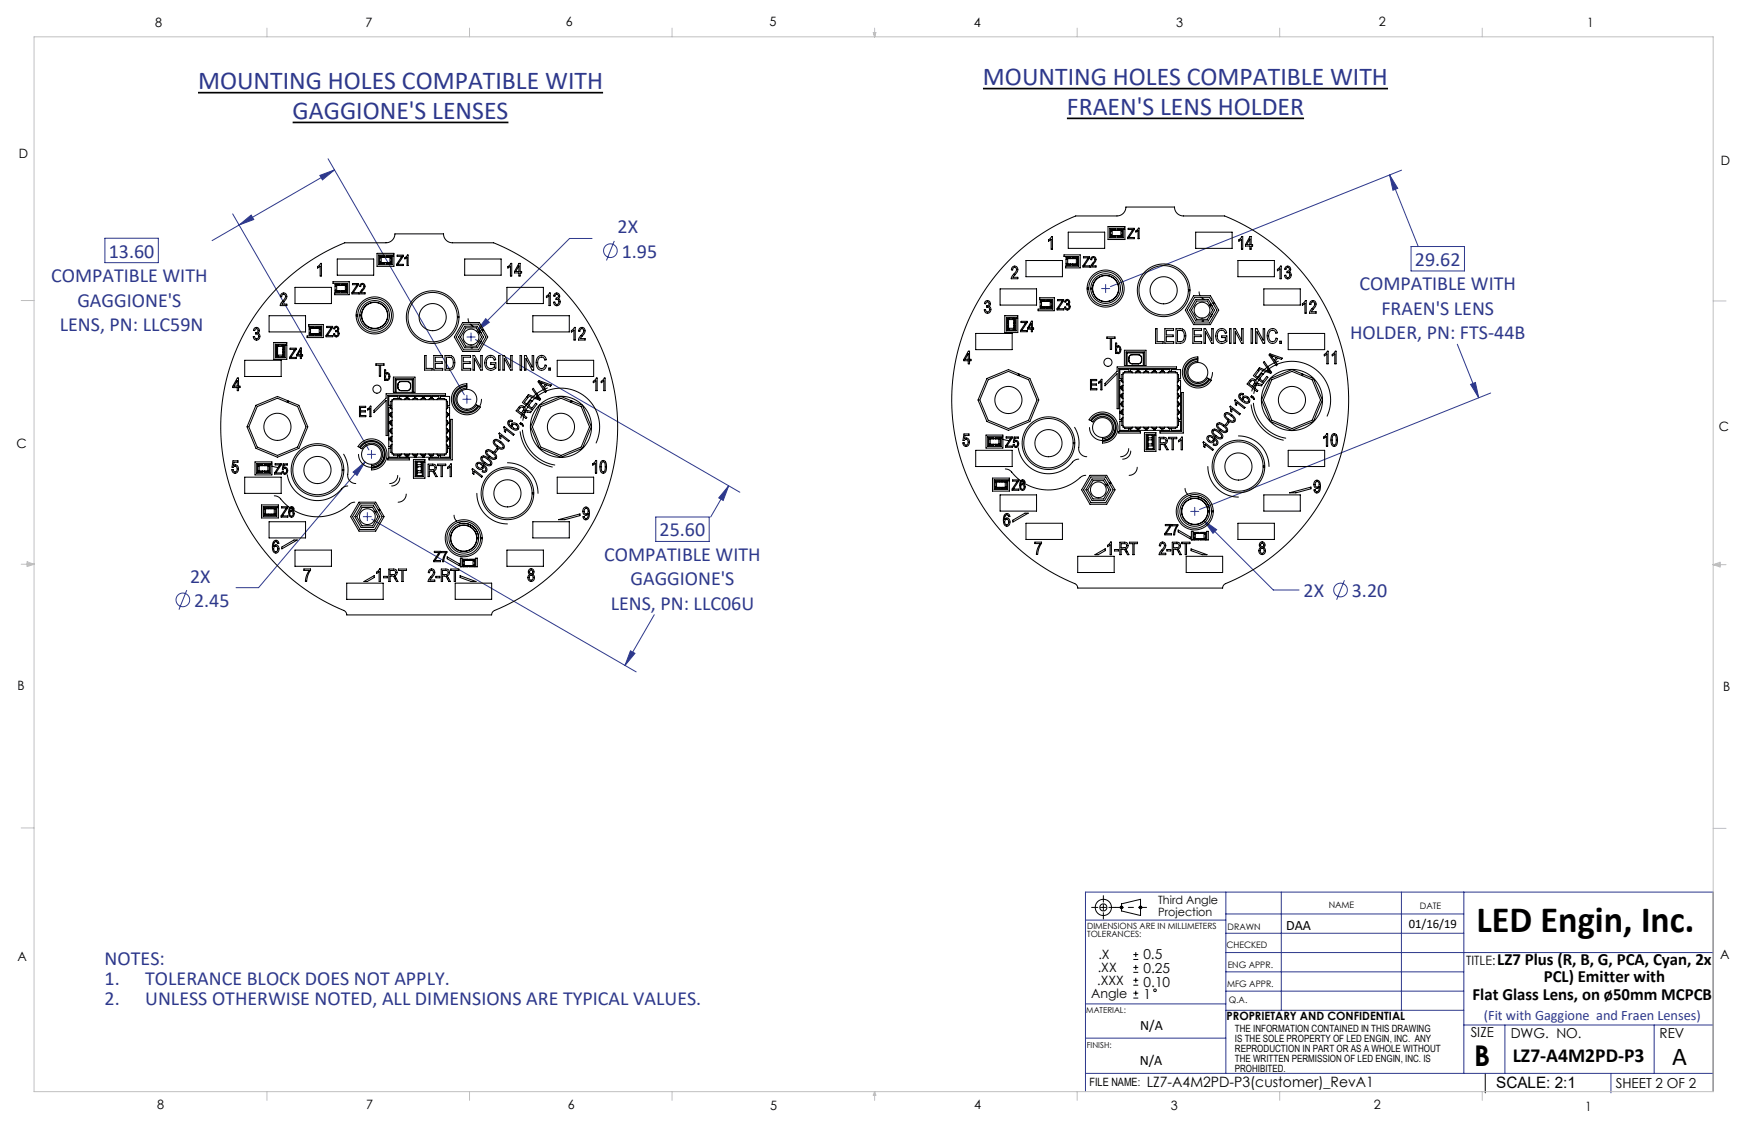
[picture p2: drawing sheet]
<svg xmlns="http://www.w3.org/2000/svg" width="432mm" height="279mm" viewBox="0 0 432 279" stroke-linecap="round" stroke-linejoin="round" font-family="sans-serif">
<defs><g id="words">
<text font-size="9.2" x="364.6" y="230">LED Engin, Inc.</text>
<text font-size="7.1" x="364" y="263">B</text>
<g font-size="6.3" fill="#2d388c">
<text x="48.9" y="22.1">MOUNTING HOLES COMPATIBLE WITH</text>
<text x="242.7" y="21.1">MOUNTING HOLES COMPATIBLE WITH</text>
<text x="72.2" y="29.4">GAGGIONE'S LENSES</text>
<text x="263.4" y="28.4">FRAEN'S LENS HOLDER</text>
</g>
<text font-size="6.3" x="412.8" y="262.8">A</text>
<g font-size="4.9" fill="#2d388c">
<text x="152.5" y="57.6">2X</text>
<text x="26.9" y="63.6">13.60</text>
<text x="153.5" y="63.7">1.95</text>
<text x="349.3" y="65.6">29.62</text>
<text x="12.6" y="69.6">COMPATIBLE WITH</text>
<text x="335.7" y="71.7">COMPATIBLE WITH</text>
<text x="19.1" y="75.7">GAGGIONE'S</text>
<text x="341" y="77.7">FRAEN'S LENS</text>
<text x="14.8" y="81.7">LENS, PN: LLC59N</text>
<text x="333.3" y="83.7">HOLDER, PN: FTS-44B</text>
<text x="162.9" y="132.4">25.60</text>
<text x="46.9" y="143.8">2X</text>
<text x="149.2" y="138.4">COMPATIBLE WITH</text>
<text x="47.9" y="149.8">2.45</text>
<text x="155.7" y="144.5">GAGGIONE'S</text>
<text x="321.8" y="147.4">2X</text>
<text x="333.7" y="147.4">3.20</text>
<text x="150.8" y="150.5">LENS, PN: LLC06U</text>
<text x="25.8" y="238.3">NOTES:</text>
<text x="25.8" y="243.2">1.</text>
<text x="35.8" y="243.2">TOLERANCE BLOCK DOES NOT APPLY.</text>
</g>
<g font-size="4.9" fill="#2d388d">
<text x="25.8" y="248.2">2.</text>
<text x="35.8" y="248.2">UNLESS OTHERWISE NOTED, ALL DIMENSIONS ARE TYPICAL VALUES.</text>
</g>
<text font-size="4.9" x="373.5" y="262.2">LZ7-A4M2PD-P3</text>
<g font-size="4.2">
<text x="369.7" y="238.2">LZ7 Plus (R, B, G, PCA, Cyan, 2x</text>
<text x="381.1" y="242.5">PCL) Emitter with</text>
<text x="363.6" y="246.7">Flat Glass Lens, on ø50mm MCPCB</text>
</g>
<text font-size="3.9" x="369.4" y="268.4">SCALE: 2:1</text>
<g font-size="3.5">
<text x="317.5" y="229.4">DAA</text>
<text x="281.5" y="254.3">N/A</text>
<text x="281.4" y="262.9">N/A</text>
<text x="283.1" y="268.3">LZ7-A4M2PD-P3(customer)_RevA1</text>
</g>
<text font-size="3.5" fill="#2d388c" x="366.3" y="251.8">(Fit with Gaggione and Fraen Lenses)</text>
<g font-size="3.4">
<text x="282.3" y="236.8">0.5</text>
<text x="282.3" y="240.1">0.25</text>
<text x="282.3" y="243.5">0.10</text>
<text x="282.3" y="246.7">1</text>
<text x="363.1" y="255.9">SIZE</text>
<text x="373" y="256.1">DWG. NO.</text>
<text x="409.7" y="256.2">REV</text>
<text x="398.9" y="268.6">SHEET 2 OF 2</text>
</g>
<g font-size="3.2">
<text x="38.3" y="6.7">8</text>
<text x="90.2" y="6.7">7</text>
<text x="139.7" y="6.5">6</text>
<text x="190" y="6.5">5</text>
<text x="240.4" y="6.6">4</text>
<text x="290.4" y="6.7">3</text>
<text x="340.4" y="6.5">2</text>
<text x="391.9" y="6.7">1</text>
<text x="4.7" y="38.9">D</text>
<text x="424.9" y="40.7">D</text>
<text x="424.4" y="106.4">C</text>
<text x="4" y="110.7">C</text>
<text x="4.3" y="170.2">B</text>
<text x="425.4" y="170.6">B</text>
<text x="347.8" y="229.1">01/16/19</text>
<text x="4.3" y="237.2">A</text>
<text x="271" y="240">.XX</text>
<text x="271.2" y="236.8">.X</text>
<text x="362" y="238.2">TITLE:</text>
<text x="424.6" y="236.8">A</text>
<text x="270.9" y="243.2">.XXX</text>
<text x="269.4" y="246.3">Angle</text>
<text x="38.8" y="273.8">8</text>
<text x="90.4" y="273.8">7</text>
<text x="140.2" y="273.8">6</text>
<text x="190.1" y="273.9">5</text>
<text x="240.5" y="273.8">4</text>
<text x="289" y="273.9">3</text>
<text x="339.1" y="273.8">2</text>
<text x="391.4" y="274.1">1</text>
</g>
<g font-size="2.8">
<text x="285.9" y="223.2">Third Angle</text>
<text x="285.9" y="226">Projection</text>
<text x="302.8" y="251.8">PROPRIETARY AND CONFIDENTIAL</text>
<text x="269" y="268">FILE NAME:</text>
</g>
<g font-size="2.5">
<text x="304.9" y="254.6">THE INFORMATION CONTAINED IN THIS DRAWING</text>
<text x="304.9" y="257.1">IS THE SOLE PROPERTY OF LED ENGIN, INC. ANY</text>
<text x="304.9" y="259.6">REPRODUCTION IN PART OR AS A WHOLE WITHOUT</text>
<text x="304.9" y="262">THE WRITTEN PERMISSION OF LED ENGIN, INC. IS</text>
<text x="304.9" y="264.5">PROHIBITED.</text>
</g>
<g font-size="2.2">
<text x="328" y="224.2">NAME</text>
<text x="350.5" y="224.4">DATE</text>
<text x="303.1" y="229.4">DRAWN</text>
<text x="302.8" y="234.1">CHECKED</text>
<text x="303.1" y="238.9">ENG APPR.</text>
<text x="302.9" y="243.6">MFG APPR.</text>
<text x="303.3" y="247.7">Q.A.</text>
</g>
<g font-size="2.1">
<text x="268.4" y="229.2">DIMENSIONS ARE IN MILLIMETERS</text>
<text x="268.4" y="231.4">TOLERANCES:</text>
</g>
<g font-size="2">
<text x="268.2" y="250.1">MATERIAL:</text>
<text x="268.3" y="258.6">FINISH:</text>
</g>
</g></defs>
<g fill="none" stroke="#2d388c" stroke-width=".25">
<path d="M81 39.2l33.6 58.3M25.9 58.8h13.2v6h-13.2zM57.4 52.8l33.7 58.3M59 55.5l3-2.4 .6 1.1zM59 55.5l-6.6 3.9M79 43.3l3.6-1.4-3 2.5zM82.6 41.9l-23.6 13.6M146.2 58.9h-5.6l-22.9 22.9M151.7 59.5l-2 4.8M343.1 43.2l2 3.3-1.2 .5zM343.1 43.2l7 17.6M346 42l-71.9 28.8"/>
<path d="M119.9 78.7l.9 .9-3.1 2.2zM272 71.2h2M273 70.2v2M348.4 60.8h13.2v6.1h-13.2zM114.3 98.6h2M115.3 97.6v2M115.3 83.2h2M116.3 82.2v2M117.4 83.8l65.3 37.7M359.8 85l5.3 13.2M363.1 94.9l1.1-.5 .9 3.8zM368 97l-71.9 28.8"/>
<path d="M87.2 116.5l2.9-2.5-1.9 3.3zM90.1 114l-26.3 31h-5.5M90.7 112.2h2M91.7 111.2v2M179.9 119.9l-1.4 3.6-1.1-.6zM179.9 119.9l-4.4 7.7M89.7 127.5h2M90.7 126.5v2M91.8 128.2l65.3 37.6M161.9 127.6h13.2v6h-13.2zM294 126.2h2M295 125.2v2"/>
<path d="M297.2 128.5l3.2 2.2-.9 .9zM297.2 128.5l17.2 17.1h6.3M46.1 145.7l-1.9 4.8M161.5 151.7l-7.2 12.5M331.9 143.2l-1.9 4.8M155.7 160.6l1.1 .7-2.5 2.9zM268 227.1h34.6M302.6 220.2v44.7M302.6 235.1h120.4M302.6 230.3h58.8M302.6 225.6h58.8M302.6 239.9h58.8"/>
<path d="M316.3 220.2v29.2M346 220.2v29.2M361.4 220.2v44.7M423 220.2h-155v49.2M268 256.2h34.6M268 247.8h34.6M302.6 249.4h58.8M302.6 244.6h58.8M361.4 253h61.6M371.5 253v11.9M408.4 253v11.9M268 264.9h155"/>
<path d="M397.7 264.9v4.8"/>
<circle cx="150.7" cy="61.9" r="1.69"/>
<circle cx="45.1" cy="148.1" r="1.69"/>
<circle cx="331" cy="145.6" r="1.69"/>
</g>
<path d="M48.9 22.9h100M72.2 30.2h53.3M242.7 21.9h100M263.4 29.2h58.6" fill="none" stroke="#000" stroke-width=".42"/>
<g fill="none" stroke="#000" stroke-width=".25">
<path d="M269.5 224h1.5M271.7 224h1.4M272.4 221.1v1.6M272.4 223.2v1.5M272.4 225.3v1.6M273.8 224h1.5M276.4 224h1M276.5 223.6l.7 .7M276.9 223.1l4.7-1.1v4l-4.7-1.2zM277.2 223.6l-.7 .7M279.8 236.8h1.2M279.8 235.6h1.2"/>
<path d="M279.8 240h1.2M279.8 238.8h1.2M280.4 235v1.2M280.4 238.2v1.2M281.1 224h1M281.2 223.6l.7 .7M281.9 223.6l-.7 .7M423 220.2v49.2M279.8 243.2h1.2M279.8 242h1.2M279.8 246.3h1.2M279.8 245.1h1.2"/>
<path d="M280.4 241.4v1.2M280.4 244.5v1.2M366.7 264.9v4.8"/>
<circle cx="272.4" cy="224" r=".88"/>
<circle cx="272.4" cy="224" r="2"/>
<circle cx="285.2" cy="244.4" r=".32"/>
</g>
<path d="M275.3 224h7.8" fill="none" stroke="#000" stroke-width=".25" stroke-dasharray="15.2 1.3 1.3 1.3" stroke-dashoffset="13.3"/>
<g fill="none" stroke="#c0c0c0" stroke-width=".25">
<path d="M8.4 9.1h414.6v260.3h-414.6zM65.9 6.9v2.2M115.9 6.9v2.2M165.9 6.9v2.2M215.6 8h.6l-.3 1.1zM215.7 8l.2 1.1M215.9 6.9v2.2M216.1 8l-.2 1.1M265.9 6.9v2.2M315.9 6.9v2.2M365.9 6.9v2.2M5.2 74.2h3.2"/>
<path d="M423 74.3h3.1M5.2 139.3h3.2M6.7 139l1.7 .3M6.7 138.7l1.7 .6-1.7 .5zM8.4 139.3l-1.7 .2M423 139.4h3.1M423 139.4l1.7-.6v1.1zM423 139.4l1.7 .2M424.7 139.1l-1.7 .3M5.2 204.4h3.2M423 204.5h3.1M65.9 269.4v2.2"/>
<path d="M115.9 269.4v2.2M165.9 269.4v2.2M215.9 269.4v2.2M215.9 269.4l.3 .9h-.6zM265.9 269.4v2.2M315.9 269.4v2.2M365.9 269.4v2.2"/>
</g>
<path d="M119.9 78.7l-2.2 3.1 3.1-2.2zM179.9 119.9l-1.4 3.6-1.1-.6zM155.7 160.6l1.1 .7-2.5 2.9zM79 43.3l3.6-1.4-3 2.5zM59 55.5l3-2.4 .6 1.1zM87.2 116.5l1 .8 1.9-3.3zM343.1 43.2l2 3.3-1.2 .5zM363.1 94.9l1.1-.5 .9 3.8zM297.2 128.5l2.3 3.1 .9-.9z" fill="#2d388c"/>
<g fill="none" stroke="#000" stroke-width=".25">
<path d="M259.6 58.4h.2v3.1h-.3v-2.4l-.6 .4v-.3zM263.7 57.3h9v4h-9zM273.6 55.9h4.1v.4h-3.7v2.4h3.3v-2.1h.4v2.5h-4.1zM274.2 58h.2v.2h2.5v-.2h.2M274.6 58.2v-1.4h2.1v1.4M275.4 56.8h-1v.2h-.2M275.4 58.2h.1M275.4 56.8v-.2h-1.2v1.9h1.2v-.3M275.8 56.8v-.2h1.3v1.9h-1.3v-.3M275.9 56.8h1v.2h.2M275.9 58.2h.1M278.5 56.3h1.5v.3l-1.3 2h1.4v.3h-1.7v-.3l1.3-2h-1.2z"/>
<path d="M281.1 56.3h.1v2.6h-.2v-2l-.6 .4v-.3zM295.2 57.3h9v4h-9zM306.6 58.4h.2v3.1h-.3v-2.4l-.6 .4v-.3zM308.6 59v1.4h-.8zM308.6 58.4h.3v2h.4v.3h-.4v.8h-.3v-.8h-1.1v-.3zM66.4 77.9h9v4h-9zM69.2 70.3a49 49 0 0 1 15.9-10.4h10.2a2.2 2.2 0 0 0 2.2-2.2h12a2.2 2.2 0 0 0 2.2 2.2h10.2a49.1 49.1 0 0 1 30.6 45.6 49.1 49.1 0 0 1-30.8 45.5l-.3 .8h-35.8a1.19 1.19 0 0 0-.7-1.1 49 49 0 0 1-15.7-80.4zM69.5 72.5a.89 .89 0 0 1 1.2 .2 .89 .89 0 0 1-.2 1.3l-.9 1.1h1.2v.3h-1.6l.1-.5a3.6 3.6 0 0 0 1.2-2 .49 .49 0 0 0-.7-.2 .49 .49 0 0 0-.3 .6l-.3-.1zM72.8 70.9h9v4h-9zM79.2 65h.2v3.1h-.4v-2.4l-.6 .5v-.4zM82.2 69.5h4v3.2h-3.6v-.4h3.2v-2.4h-3.6zM82.7 71.6h.2v.2h1"/>
<path d="M83.1 70.5h2.2v1.3h-2.2zM83.3 63.9h9v4h-9zM83.9 70.5l-1-.1v.2h-.2M83.9 70.5v-.3h-1.2v1.9h1.2v-.3M84.3 70.5v-.3h1.3v1.9h-1.3v-.3M84.4 70.5l1-.1v.2h.2M85.6 71.6h-.2v.2h-1M87 70h1.5v.3l-1.3 1.9h1.4v.3h-1.7v-.3l1.3-1.9h-1.2zM89 70.1a.74 .74 0 0 1 1.1 .2 .74 .74 0 0 1-.2 1l-.8 .9h1v.3h-1.3l.2-.5 .5-.6a.57 .57 0 0 0 .4-.7 .57 .57 0 0 0-.6-.5l-.2 .5h-.3zM89.2 74.7a4.6 4.6 0 0 1 7.2 .8 4.6 4.6 0 0 1-2.6 6.7 4.6 4.6 0 0 1-5.9-4.3h.4a4.2 4.2 0 0 0 6.2 3.6 4.2 4.2 0 0 0 .3-7.1 4.2 4.2 0 0 0-6.4 3l-.1 .3h-.4a4.6 4.6 0 0 1 1.3-3zM89.8 75.4a3.7 3.7 0 0 1 5.8 .5 3.7 3.7 0 0 1-2 5.5 3.7 3.7 0 0 1-4.8-3.5h.4a3.3 3.3 0 0 0 5 2.8 3.3 3.3 0 0 0 0-5.7 3.3 3.3 0 0 0-5 2.7h-.4l.1-.7zM93.1 62.5h4.2v.4h-3.8v2.4h3.3v-2.1h.5v2.5h-4.2z"/>
<path d="M93.7 64.6h.2v.2h2.5v-.2h.2M93.7 63.6h.2v-.2h2.5v.2h.2M94.1 63.5v1.3M94.9 63.4v.1M94.9 64.8h.1M95 63.5v-.3h-1.3v1.9h1.3v-.3M95.4 63.5v-.3h1.2v1.9h-1.2v-.3M95.4 63.4v.1M95.4 64.8h.1M96.3 63.5v1.3M98.1 63h1.5v.3l-1.4 1.9h1.4v.3h-1.7v-.3l1.3-1.9h-1.1zM100.6 62.9h.2v2.6h-.3v-2l-.5 .4v-.3z"/>
<path d="M102.1 73.8a6.5 6.5 0 0 1 7.1-1.6 6.5 6.5 0 0 1 4.1 6h-.4a6.1 6.1 0 0 0-9-5.3 6.1 6.1 0 0 0-.4 10.5 6.1 6.1 0 0 0 9.4-4.5v-.5h.4a6.5 6.5 0 0 1-8.9 5.9 6.5 6.5 0 0 1-2.3-10.5zM114.2 79.6h4.2l.9 1.7-.3 .2-.9-1.5h-3.6l-1.9 3.2 1.9 3.1h3.6l1.8-3.1-.8-1.5 .3-.2 1 1.7-2 3.6h-4.2l-2-3.6zM114.7 63.9h9v4h-9zM115.6 78.7l.2 .9M125.2 70.9h9v4h-9zM126.1 65h.2v3.1h-.3v-2.4l-.6 .5v-.4zM128.1 65.6v1.4h-.8zM128.1 65h.3v2h.4v.4h-.4v.7h-.3v-.7h-1.1v-.4zM131.5 77.9h9v4h-9zM135.7 72.3h.2v3.1h-.4v-2.4l-.6 .5v-.4zM137 72.5a.76 .76 0 0 1 1.1 .2 .76 .76 0 0 1-.3 1 .86 .86 0 0 1 .2 1.5 .86 .86 0 0 1-1.3-.6l.3-.1a.54 .54 0 0 0 .7 .6 .54 .54 0 0 0 .2-.8l-.2-.4h-.4l.1-.3a.47 .47 0 0 0 .5-.4 .47 .47 0 0 0-.3-.5 .47 .47 0 0 0-.6 .4h-.3zM137.3 73.6h.1"/>
<path d="M243.3 74.4a.76 .76 0 0 1 1.1 .1 .76 .76 0 0 1-.2 1.1 .86 .86 0 0 1 .2 1.5 .86 .86 0 0 1-1.4-.6l.3-.1a.54 .54 0 0 0 .7 .6 .54 .54 0 0 0 .3-.9l-.3-.3h-.4v-.3a.45 .45 0 0 0 .6-.3 .45 .45 0 0 0-.3-.6 .45 .45 0 0 0-.5 .4l-.4-.1zM246.9 71.3h9v4h-9zM248.1 77.9h3.2v.4h-2.8v3.4h2.4v-3.1h.4v3.5h-3.2zM249 79.7h.1M249 78.9h1.3v2.1h-1.3M249 79.8h-.3v-1.2h1.9v1.2h-.3M249.2 78.6v.1h-.2v2.5h.2v.2M249.7 63.7a49 49 0 0 1 15.9-10.4h10.2a2.2 2.2 0 0 0 2.2-2.2h12a2.2 2.2 0 0 0 2.2 2.2h10.1a49.1 49.1 0 0 1 30.7 45.6 49.1 49.1 0 0 1-30.8 45.4l-.4 .8h-35.7a1.19 1.19 0 0 0-.8-1.1 49 49 0 0 1-15.6-80.3zM250 65.9a.89 .89 0 0 1 1.2 .2 .89 .89 0 0 1-.2 1.2l-.9 1.1h1.2v.4h-1.6l.1-.5a3.6 3.6 0 0 0 1.1-2 .49 .49 0 0 0-.6-.3 .49 .49 0 0 0-.3 .6h-.3zM250.2 78.6v.1h.2l-.1 1M252.1 79.3h1.5v.3l-1.3 2h1.3v.3h-1.7v-.3l1.4-2h-1.2zM253.3 64.3h9v4h-9z"/>
<path d="M254.6 79.8v1.1h-.6zM254.6 79.3h.3v1.6h.3v.3h-.3v.7h-.3v-.7h-.9v-.3zM256.7 73.5h3.6v3.2h-4v-.4h3.6v-2.4h-3.2zM256.8 75.6h.2v.2h2.5v-.2h.1M257.1 75.8v-1.4h2.2v1.4M258 74.4h-1v.2h-.2M258 74.4v-.2h-1.2v1.8h1.2v-.2M258.4 74.4v-.2h1.2v1.8h-1.2v-.2M258.5 74.4h1v.2h.1M258.5 75.8h.1M261.1 73.9h1.5v.3l-1.3 2h1.3v.3h-1.6v-.3l1.3-2h-1.2zM262.7 62.9h4v3.2h-3.6v-.4h3.2v-2.4h-3.6z"/>
<path d="M263.1 74a.63 .63 0 0 1 .9 .2 .63 .63 0 0 1-.2 .9 .72 .72 0 0 1 .2 1.2 .72 .72 0 0 1-1.2-.5h.3a.47 .47 0 0 0 .6 .3 .47 .47 0 0 0 .3-.5 .47 .47 0 0 0-.6-.4v-.2a.38 .38 0 0 0 .5-.3 .38 .38 0 0 0-.3-.5 .38 .38 0 0 0-.5 .4l-.2-.1zM263.2 65h.2v.2h1M263.2 64h.2v-.2h2.5v.2h.1M263.6 63.8v1.4h2.1v-1.4M264.4 63.8h.1M264.4 63.8v-.2h-1.2v1.9h1.2v-.3M264.8 63.8v-.2h1.2v1.9h-1.2v-.3M264.9 63.8h.1M266 65h-.1v.2h-1M267.5 63.3h1.5v.3l-1.3 2h1.3v.3h-1.6v-.3l1.3-2h-1.2zM269.5 63.5a.74 .74 0 0 1 1.1 .1 .74 .74 0 0 1-.2 1.1l-.8 .9h1v.3h-1.4l.2-.6 .6-.6a.57 .57 0 0 0 .4-.6 .57 .57 0 0 0-.6-.5l-.3 .5h-.2zM269.6 68.1a4.6 4.6 0 0 1 7.3 .7 4.6 4.6 0 0 1-2.6 6.8 4.6 4.6 0 0 1-5.9-4.3h.4a4.2 4.2 0 0 0 6.2 3.6 4.2 4.2 0 0 0 .3-7.1 4.2 4.2 0 0 0-6.5 2.9v.4h-.4a4.6 4.6 0 0 1 1.2-3z"/>
<path d="M270.3 68.7a3.7 3.7 0 0 1 5.8 .6 3.7 3.7 0 0 1-2.1 5.4 3.7 3.7 0 0 1-4.7-3.4h.4a3.3 3.3 0 0 0 4.9 2.7 3.3 3.3 0 0 0 0-5.6 3.3 3.3 0 0 0-4.9 2.7h-.4l.1-.7zM282.6 67.2a6.5 6.5 0 0 1 7.1-1.6 6.5 6.5 0 0 1 4.1 5.9h-.4a6.1 6.1 0 0 0-9-5.2 6.1 6.1 0 0 0-.5 10.4 6.1 6.1 0 0 0 9.5-4.5v-.5h.4a6.5 6.5 0 0 1-9 6 6.5 6.5 0 0 1-2.2-10.5zM294.7 73h4.1l1 1.7-.3 .2-.9-1.5h-3.7l-1.8 3.2 1.8 3.1h3.7l1.8-3.1-.8-1.5 .3-.2 1 1.7-2.1 3.5h-4.1l-2.1-3.5zM295.2 73.9h3.1l.7 1.2-.3 .2-.6-1h-2.6l-1.3 2.3 1.3 2.2h2.6l1.3-2.2-.6-1.1 .3-.2 .7 1.3-1.5 2.6h-3.1l-1.5-2.6zM296 72l.3 1M296.6 73.4l.7 .5M297.2 79.2l-.4 .1M298.9 74.9l.4 .7M299.3 77.5l-.4 .8M305.6 64.3h9v4h-9zM312 71.3h9v4h-9zM316.1 65.7h.2v3.1h-.3v-2.4l-.6 .4v-.3z"/>
<path d="M317.5 65.9a.76 .76 0 0 1 1 .1 .76 .76 0 0 1-.2 1.1 .86 .86 0 0 1 .2 1.5 .86 .86 0 0 1-1.4-.6l.4-.1a.54 .54 0 0 0 .6 .6 .54 .54 0 0 0 .3-.9l-.3-.3h-.4l.1-.3a.47 .47 0 0 0 .6-.4 .47 .47 0 0 0-.4-.5 .47 .47 0 0 0-.5 .4l-.3-.1zM317.8 67h.1M322.3 74.2h.2v3.1h-.3v-2.4l-.7 .4v-.3zM323.6 74.4a.89 .89 0 0 1 1.2 .2 .89 .89 0 0 1-.2 1.2l-.9 1.1h1.2v.4h-1.6l.1-.5a3.6 3.6 0 0 0 1.2-2 .49 .49 0 0 0-.6-.3 .49 .49 0 0 0-.4 .6h-.3zM58.6 93.9v1.4h-.8zM58.6 93.3h.3v2h.4v.4h-.4v.7h-.3v-.7h-1.1v-.4zM60.4 88.9h9v4h-9zM62.8 81a.76 .76 0 0 1 1.1 .2 .76 .76 0 0 1-.2 1 .86 .86 0 0 1 .2 1.5 .86 .86 0 0 1-1.4-.6l.3-.1a.54 .54 0 0 0 .7 .6 .54 .54 0 0 0 .3-.8l-.3-.4h-.4l.1-.3a.45 .45 0 0 0 .6-.3 .45 .45 0 0 0-.4-.6 .45 .45 0 0 0-.5 .4h-.3zM67.6 84.5h3.2v.4h-2.8v3.4h2.4v-3.1h.4v3.5h-3.2zM68.5 86.4h.1M68.5 85.5h1.4v2.2h-1.4M68.5 86.8h-.2v1.2h1.8v-1.2l-.2 .1"/>
<path d="M68.5 86.4h-.2v-1.2h1.8v1.2h-.2M68.7 85.2v.2h-.2v2.5h.2v.1M69.7 85.2v.2h.2v1M69.9 86.9v1h-.2v.1M71.6 85.9h1.5v.3l-1.3 2h1.3v.3h-1.6v-.3l1.3-2h-1.2zM74.1 86.4v1.2h-.6zM74.2 85.9h.2v1.7h.3v.3h-.3v.6h-.3v-.6h-.9v-.3zM76.2 80.1h3.6v3.2h-4v-.4h3.6v-2.4h-3.2zM76.3 81.2h.2v-.2h2.5v.2h.2M76.3 82.2h.2v.2h2.5v-.2h.2M76.7 81v1.4M77.5 81v-.2h-1.2v1.9h1.2v-.3"/>
<path d="M77.9 81v-.2h1.3v1.9h-1.3v-.3M78 81h.1M78 82.4h.1M78.8 81v1.4M80.6 80.6h1.5v.3l-1.3 1.9h1.4v.3h-1.7v-.3l1.3-1.9h-1.2zM82.6 80.7a.63 .63 0 0 1 .9 .1 .63 .63 0 0 1-.2 .9 .72 .72 0 0 1 .2 1.3 .72 .72 0 0 1-1.1-.6h.2a.47 .47 0 0 0 .6 .4 .47 .47 0 0 0 .3-.6 .47 .47 0 0 0-.6-.3v-.3a.38 .38 0 0 0 .5-.3 .38 .38 0 0 0-.3-.4 .38 .38 0 0 0-.4 .3h-.3zM92.8 89.8h2v.4h-.8v2.7h-.4v-2.7h-.8zM94.9 91.3h.3v.9a.5 .5 0 0 1 .5-.2 .5 .5 0 0 1 .4 .3 .96 .96 0 0 1 .2 1 .96 .96 0 0 1-.8 .6l-.3-.3v.3h-.3zM95.3 97.2h14.7v.4h-14.3v9.9h-.4v-8.6l-3 3v-.6l3-3zM95.4 92.3a.45 .45 0 0 1 .5 .1 .45 .45 0 0 1 .1 .5l-.3 .7a.71 .71 0 0 1-.6-.5 .71 .71 0 0 1 .3-.8zM96.8 99l-.3 .1v1.8l.3 .1M96.8 98.7h13.4v13.4h-13.4z"/>
<path d="M97.1 98.7l.1-.3h1.8l.1 .3M97.1 93.1h5.4v3.7h-.4v-3.3h-4.6v3.3h-.4zM97.8 93.7h4v3.1h-4zM98.2 98.4v-.5h-2.2v2.2h.5M98.6 98.4v-.5h1.7v.5M99 96.4a.8 .8 0 0 1-.8-.8v-.6a.8 .8 0 0 1 .8-.8h1.5a.8 .8 0 0 1 .8 .8v.6a.8 .8 0 0 1-.8 .8M99 96.4a.84 .84 0 0 1-.8-.8v-.6a.84 .84 0 0 1 .8-.8h1.5a.84 .84 0 0 1 .9 .8v.6a.84 .84 0 0 1-.9 .8M99 96.4h1.5M99.9 98.7l.1-.3h1l.1 .3M100.3 97.9v.5M100.6 98.4v-.5h1.7v.5M101.9 98.7l.1-.3h1l.1 .3"/>
<path d="M102.6 98.4v-.5h1.7v.5M103.9 98.7l.1-.3h1l.1 .3M104.3 97.9v.5M104.6 98.4v-.5h1.7v.5M104.7 97.9v.5M104.8 87.8h.4v3.1h1.5v.5h-1.9zM105.9 98.7l.1-.3h1l.1 .3M106.3 97.9v.5M106.6 98.4v-.5h1.7v.5M106.7 97.9v.5M107.1 87.8h2.2v.4h-1.8v1.1h1.7v.4h-1.7v1.2h1.8v.5h-2.2zM107.9 98.7l.1-.3h1.8l.1 .3"/>
<path d="M108.7 98.4v-.5h2.3v2.2h-.5M109.9 87.8a2.06 2.06 0 0 1 2.1 .5 2.4 2.4 0 0 1-.4 2.9l-1.7 .2zM110.2 99l.3 .1v1.8l-.3 .1M110.2 88.2a1.3 1.3 0 0 1 1.5 .3 1.3 1.3 0 0 1 .2 1.4 1.14 1.14 0 0 1-1.7 1zM112.5 95.9a3.8 3.8 0 0 1 2.8-1.2v.4a3.4 3.4 0 0 0-3 5.2 3.4 3.4 0 0 0 5.9 0l.4 .2a3.8 3.8 0 0 1-5.6 1.1 3.8 3.8 0 0 1-.5-5.7zM113.1 96.3l1.5-.8 .7-.1v.4a2.76 2.76 0 0 0-2.4 4.1 2.76 2.76 0 0 0 4.8 0l.3 .2a3.2 3.2 0 0 1-4.7 .9 3.2 3.2 0 0 1-.2-4.7zM114 87.8h2.2v.4h-1.8v1.1h1.7v.4h-1.7v1.2h1.8v.5h-2.2zM114.8 80.5h3l.7 1.3-.3 .2-.6-1.1h-2.6l-1.3 2.3 1.3 2.2h2.6l1.3-2.2-.6-1.1 .4-.2 .7 1.3-1.6 2.6h-3l-1.6-2.6zM116.1 80l.7 .5M116.7 85.8l-.4 .1M116.8 87.8h.4l1.5 2.8v-2.8h.4v3.6h-.4l-1.6-2.9v2.9h-.3zM118.4 81.5l.4 .7"/>
<path d="M118.8 84.1l-.4 .8M118.9 98.6l-.5 1.8M120.1 88.2a1.28 1.28 0 0 1 1.3-.5 1.28 1.28 0 0 1 1 1.1l-.4 .1a.98 .98 0 0 0-1.1-.8 .98 .98 0 0 0-.8 1 1.26 1.26 0 0 0 .3 1.5 1.26 1.26 0 0 0 1.5 .1l.1-.1v-.7h-.8v-.4h1.2v1.3a1.62 1.62 0 0 1-2 .4 1.62 1.62 0 0 1-.7-2zM123.1 87.8h.4v3.6h-.4zM124.2 87.8h.3l1.6 2.8v-2.8h.3v3.6h-.4l-1.5-2.9v2.9h-.3zM128.4 87.8h.4v3.6h-.4zM129.5 87.8h.4l1.5 2.8v-2.8h.4v3.6h-.4l-1.6-2.9v2.9h-.3zM130.1 97.9l.3 .2-.9 1.2 .7 .6 .9-1.1 .2 .2-.8 1.1 .8 .7 1-1.3 .3 .2-1.2 1.5-2.4-1.9zM130.6 99.9l-.1 .2M131.4 98.1l-1.4 1.6M131.6 95.8l1.9 2.7-.2 .3-3.1-1.1 .2-.3 2.7 1-1.7-2.3zM132 98.3l-.7 .8"/>
<path d="M132.3 97.3l-.7 .6M132.6 97.8l-.3 .3M132.8 88.2a1.18 1.18 0 0 1 1.2-.5 1.18 1.18 0 0 1 .9 1.1l-.4 .1a.89 .89 0 0 0-1-.7 .89 .89 0 0 0-.7 1 1.23 1.23 0 0 0 1.1 1.7l.5-.3 .2-.5 .3 .1a1.28 1.28 0 0 1-1.4 1.2 1.28 1.28 0 0 1-1.1-1.4l.1-1.2zM133.1 93.9l3 1.1-.2 .3-.9-.3-.7 .8 .6 .8-.2 .3-1.9-2.7zM133.2 94.3l1.4 .6-.5 .6zM134.2 96.2l-1.7 .9M134.5 96.7l-1.6 .9M134.8 96.5a9.5 9.5 0 0 1 10.6 2.2 9.5 9.5 0 0 1 1.8 10.6M135.2 95.8l-.7 .2M135.5 90.8h.4v.6h-.4zM137.6 88.9h9v4h-9zM141.8 80.8h.2v3.1h-.3v-2.4l-.6 .5v-.4z"/>
<path d="M143.1 81a.89 .89 0 0 1 1.3 .2 .89 .89 0 0 1-.2 1.3l-.9 1.1h1.2v.3h-1.7l.1-.5a3.6 3.6 0 0 0 1.2-2 .49 .49 0 0 0-.6-.2 .49 .49 0 0 0-.3 .6l-.3-.1zM147.2 93.3h.2v3.1h-.3v-2.4l-.6 .5v-.4zM149.2 93.3h.2v3.1h-.3v-2.4l-.7 .5v-.4zM239 87.3v1.4h-.7zM239.1 86.7h.3v2h.3v.3h-.3v.8h-.4v-.8h-1v-.3zM240.9 82.3h9v4h-9zM243.7 93.4l5.3-2.2 2.5 1.1-.1 .4-2.4-1-5 2-2.1 5 2.1 5 5 2.1 5-2.1 2-5-2-5-2.5-1 .2-.3 2.6 1 2.2 5.3-2.2 5.3-5.3 2.2-5.3-2.2-2.2-5.3zM249 80.2h.1M249 80.2h-.3v1.2h1.9v-1.2h-.3M250.3 80.2l.1 1h-.2v.2M269.2 93.7h1.6v.3h-1.3v.8h1.2v.3h-1.2v.8h1.3v.3h-1.6zM271.9 93.6h.2v2.6h-.3v-2l-.5 .4v-.3z"/>
<path d="M273.3 83.2h2v.3h-.9v2.8h-.3v-2.8h-.8zM275.4 84.7h.3v.9a.5 .5 0 0 1 .5-.2 .5 .5 0 0 1 .4 .3 .96 .96 0 0 1 .2 1 .96 .96 0 0 1-.9 .6l-.2-.3v.3h-.3zM275.8 90.6h14.7v.4h-14.3v9.9h-.4v-8.7l-3 3v-.5l3-3zM275.9 85.7a.45 .45 0 0 1 .5 .1 .45 .45 0 0 1 .1 .5l-.3 .7a.71 .71 0 0 1-.6-.5 .71 .71 0 0 1 .3-.8zM276.5 93.9h.5M276.5 95.5h.5M276.5 95.9h.5M276.5 97.9h.5M276.5 97.5h.5M277 93.9h-.5v1.7h.5M277 95.9h-.5v1.7h.5M277 97.9h-.5v1.7h.5"/>
<path d="M277 99.9h-.5v1.7h.5M277.3 95.1l-.3 .1v1l.3 .1M277.3 92.4h-.3v1.8l.3 .1M277.3 99.1l-.3 .1v1l.3 .1M277.3 97.1l-.3 .1v1l.3 .1M277.3 92h13.4v13.4h-13.4zM277.6 92l.1-.3h1.8l.1 .3M277.6 86.5h5.3v3.7h-.4v-3.3h-4.5v3.3h-.4zM278.3 87.1h4v3.1h-4zM278.7 91.7v-.5h-2.2v2.3l.5-.1M278.9 87.8l.4-.3h1.7a.84 .84 0 0 1 .9 .9v.6a.84 .84 0 0 1-.9 .8h-1.5a.84 .84 0 0 1-.8-.8v-.8zM278.9 87.8l.5-.2h1.6a.8 .8 0 0 1 .8 .8v.6a.8 .8 0 0 1-.8 .8h-1.5a.8 .8 0 0 1-.8-.8v-.8z"/>
<path d="M279.1 91.7v-.5h1.7v.5M280.4 92l.1-.3h1l.1 .3M280.8 91.2v.5M281.1 91.7v-.5h1.7v.5M282.4 92l.1-.3h1l.1 .3M283.1 91.7v-.5h1.7v.5M284.4 92l.1-.3h1l.1 .3M284.8 91.2v.5M285.1 91.7v-.5h1.7v.5M285.2 91.2v.5M285.3 81.1h.4v3.2h1.5v.4h-1.9zM286.4 92l.1-.3h1l.1 .3"/>
<path d="M286.8 91.2v.5M287.1 91.7v-.5h1.7v.5M287.2 91.2v.5M287.6 81.1h2.1v.4h-1.7v1.2h1.6v.4h-1.6v1.2h1.8v.4h-2.2zM288.4 92l.1-.3h1.8v.3M289.2 91.7v-.5h2.3v2.3h-.5M290.3 81.1a2.06 2.06 0 0 1 2.2 .6 2.4 2.4 0 0 1-.5 2.9l-1.7 .1zM290.7 97.1l.3 .1v1l-.3 .1M290.7 99.1l.3 .1v1l-.3 .1M290.7 95.1l.3 .1v1l-.3 .1M290.7 92.4h.3v1.8l-.3 .1M290.7 81.5a1.3 1.3 0 0 1 1.4 .4 1.3 1.3 0 0 1 .3 1.4 1.14 1.14 0 0 1-1.7 1z"/>
<path d="M291 93.9h.5v1.7h-.5M291 95.9h.5v1.7h-.5M291 95.5h.5M291 95.9h.5M291 97.9h.5v1.6h-.5M291 99.9h.5M291 99.9h.5v1.7h-.5M291.7 96.9h.4v10h-5.7v-.4h5.3zM293 89.2a3.8 3.8 0 0 1 2.7-1.1v.4a3.4 3.4 0 0 0-2.9 5.1 3.4 3.4 0 0 0 5.9 0l.4 .2a3.8 3.8 0 0 1-5.7 1.2 3.8 3.8 0 0 1-.4-5.8zM293.5 89.7l1.5-.9h.7v.4a2.76 2.76 0 0 0-2.4 4.1 2.76 2.76 0 0 0 4.8 0l.4 .2a3.2 3.2 0 0 1-4.7 .9 3.2 3.2 0 0 1-.3-4.7zM294.5 81.1h2.1v.4h-1.7v1.2h1.6v.4h-1.6v1.2h1.8v.4h-2.2zM297.2 81.1h.4l1.6 2.9v-2.9h.3v3.6h-.4l-1.5-2.8v2.8h-.4z"/>
<path d="M299.3 91.9l-.4 1.8M300.6 81.5a1.28 1.28 0 0 1 1.3-.4 1.28 1.28 0 0 1 .9 1.1l-.3 .1a.98 .98 0 0 0-1.1-.8 .98 .98 0 0 0-.9 1 1.26 1.26 0 0 0 .3 1.5 1.26 1.26 0 0 0 1.6 .1l.1-.1v-.7h-.9v-.4h1.3v1.3a1.62 1.62 0 0 1-2.1 .3 1.62 1.62 0 0 1-.6-1.9zM303.5 81.1h.4v3.6h-.4zM304.6 81.1h.4l1.5 2.9v-2.9h.4v3.6h-.4l-1.5-2.8v2.8h-.4zM304.9 98.7l2.5 1.9-.2 .2-1.9-1.5v.8l-.3-.2-.2-1.1zM306 97.3l.5-.2 .5 .1-.2 .3-.1-.1a.54 .54 0 0 0-.6 .5 .54 .54 0 0 0 .4 .6l.3 .2a.74 .74 0 0 1 .3-1 .74 .74 0 0 1 1 .3 .87 .87 0 0 1 .3 1.4 .87 .87 0 0 1-1.4-.2 1.51 1.51 0 0 1-1-1.9zM307.1 98.2a.68 .68 0 0 1 .9 .1 .68 .68 0 0 1 0 .9 .75 .75 0 0 1-.8-.2 .75 .75 0 0 1-.1-.8zM308.8 93.7a.85 .85 0 0 1 1 0 .85 .85 0 0 1 .2 1.1l1.7 .1-.3 .3-1.3-.2-.4 .3-.3 .3 1.1 .8-.2 .3-2.4-1.9zM308.9 81.1h.3v3.6h-.3zM308.9 99.9a10.1 10.1 0 0 0 7.9 8.8M309 94a.52 .52 0 0 1 .7 .1 .52 .52 0 0 1-.1 .7l-.4 .5-.8-.6zM309 97.7l.5 .4 .2 .4-.4-.4-.2 .1-.3-.2z"/>
<path d="M309.2 95.8l-.1 .7M309.4 99.5a9.6 9.6 0 0 0 8 8.7M309.7 96.2l-.2 .9M309.8 94.4l-.2 .3M309.9 81.1h.4l1.6 2.9v-2.9h.3v3.6h-.4l-1.5-2.8v2.8h-.4zM310.2 95l-.4 .9M310.3 93.4l-.3 .5M310.6 91.3l.2 .2-.9 1.2 .8 .6 .8-1.1 .3 .2-.8 1.1 .8 .6 .9-1.2 .3 .2-1.1 1.5-2.5-1.9zM310.8 93.8l-.5 .9M311.1 93.3l-.1 .2M311.9 91.5l-1.4 1.6M312.1 89.2l1.8 2.7-.2 .3-3-1.2 .2-.2 2.7 1-1.7-2.3z"/>
<path d="M312.5 91.7l-.7 .8M312.8 90.7l-.7 .5M313.1 91.2l-.4 .3M313.2 81.6a1.18 1.18 0 0 1 1.3-.5 1.18 1.18 0 0 1 .9 1.1l-.4 .1a.89 .89 0 0 0-1.1-.8 .89 .89 0 0 0-.7 1.1 1.23 1.23 0 0 0 1.2 1.7l.4-.3 .2-.5 .4 .1a1.28 1.28 0 0 1-1.4 1.2 1.28 1.28 0 0 1-1.1-1.5v-1.1zM313.5 87.3l3.1 1.1-.2 .3-1-.3-.6 .8 .6 .8-.3 .3-1.8-2.7zM313.7 93.4l5.3-2.2 2.5 1.1-.1 .4-2.4-1-5 2-2.1 5 2.1 5 5 2.1 5-2.1 2-5-2-5-2.4-1 .1-.3 2.6 1 2.2 5.3-2.2 5.3-5.3 2.2-5.3-2.2-2.2-5.3zM313.7 87.7l1.4 .5-.5 .7zM314.6 89.5l-1.6 1M315 90l-1.7 1M315.3 89.9a9.6 9.6 0 0 1 10.5 2.2 9.6 9.6 0 0 1 1.8 10.6M315.6 89.1l-.7 .3M316 84.2h.3v.5h-.3z"/>
<path d="M318 82.3h9v4h-9zM327.7 86.7h.2v3.1h-.3v-2.4l-.7 .4v-.3zM329.7 86.7h.2v3.1h-.4v-2.4l-.6 .4v-.3zM57.5 113.7h1.3v.4h-1l-.1 .8a1 1 0 0 1 1.2 .5 1 1 0 0 1-.4 1.3l-.5 .1-.4-.1-.4-.8h.4a.53 .53 0 0 0 .6 .6 .53 .53 0 0 0 .4-.8 .52 .52 0 0 0-.3-.6 .52 .52 0 0 0-.7 .3l-.3-.1zM60.4 117.8h9v4h-9zM63 114h4.1v.4h-3.7v2.4h3.3v-2.1h.4v2.5h-4.1zM63.2 100l5.3-2.1 2.5 1-.1 .4-2.4-1-5 2.1-2.1 5 2.1 4.9 5 2.1 5-2.1 2.1-4.9-2.1-5-2.4-1 .1-.4 2.6 1 2.2 5.4-2.2 5.3-5.3 2.2-5.3-2.2-2.2-5.3zM63.6 115.1h.2v-.2h2.5v.2h.2M63.6 116.1h.2v.2h1M64 114.9v1.4h2.1v-1.4M64.8 114.9h.1M64.8 114.9v-.2h-1.2v1.9h1.2v-.3"/>
<path d="M65.2 114.9v-.2h1.3v1.9h-1.3v-.3M65.3 114.9h.1M66.5 116.1h-.2v.2h-1M67.1 115.1l1.5 .3M67.9 114.5h1.5v.3l-1.3 1.9h1.4v.3h-1.7v-.3l1.3-1.9h-1.2zM69.9 114.5h1v.3h-.8l-.1 .6a.79 .79 0 0 1 1 .8 .79 .79 0 0 1-1.1 .7l-.2-.6h.2a.44 .44 0 0 0 .5 .5 .44 .44 0 0 0 .4-.6l-.3-.6-.8 .2zM70.9 117.2a7.6 7.6 0 0 0 5.8 6.2 7.6 7.6 0 0 0 7.9-3l1.3-.4M73.7 111.5a6.5 6.5 0 0 1 7.1-1.5 6.5 6.5 0 0 1 4.1 5.9h-.4a6.1 6.1 0 0 0-9.1-5.2 6.1 6.1 0 0 0-.4 10.4 6.1 6.1 0 0 0 9.4-4.5l.1-.5h.4a6.5 6.5 0 0 1-9 5.9 6.5 6.5 0 0 1-2.2-10.5zM84.8 112.1a8.3 8.3 0 0 1 1.1 5.5 2 2 0 0 0 1.9 1.8M88.5 112.2a3.2 3.2 0 0 0 3.2 3.2 3.2 3.2 0 0 0 3.2-3.2M88.7 100.3h1.6v.3h-1.3v.8h1.2v.3h-1.2v.9h1.3v.3h-1.6zM89.1 109.3a3.8 3.8 0 0 1 6.2 1.5 3.8 3.8 0 0 1-3.6 5.2v-.4a3.4 3.4 0 0 0 3-5.2 3.4 3.4 0 0 0-6 0l-.3-.2z"/>
<path d="M89.4 110a3.2 3.2 0 0 1 5.2 .9 3.2 3.2 0 0 1-2.9 4.4v-.4a2.76 2.76 0 0 0 2.4-4.1 2.76 2.76 0 0 0-4.8 0l-.3-.2zM91.4 100.2h.2v2.7h-.3v-2.1l-.5 .4v-.3zM95.7 113.1h5.4v.4h-5.4zM96 100.6h.5M96 102.2h.5M96 100.1h.5M96 102.6h.5M96 108.2h.5M96 108.6h.5M96 104.6h.5M96 104.2h.5M96.5 110.6h-.5v2.3h2.2v-.5"/>
<path d="M96.5 106.5h-.5v1.7h.5M96.5 108.5h-.5v1.7h.5M96.5 104.5h-.5v1.7h.5M96.5 100.5h-.5v1.7h.5M96.5 102.5h-.5v1.7h.5M96.8 101.8l-.3 .1v1l.3 .1M96.8 105.8l-.3 .1v1l.3 .1M96.8 103.8l-.3 .1v1l.3 .1M96.8 107.8l-.3 .1v1l.3 .1M96.8 109.8l-.3 .1v1.8h.3M97.1 112.1l.1 .3h1.8l.1-.3M98.2 117.4a2 2 0 0 1-2 2"/>
<path d="M98.2 112.4v.5M98.6 112.4v.5h1.7v-.5M98.7 118a2 2 0 0 1-2 2M98.7 112.4v.5M99.9 112.1l.1 .3h1l.1-.3M100.3 112.4v.5M100.6 112.4v.5h1.7v-.5M101.9 112.1l.1 .3h1l.1-.3M102.1 113.4h2.8v.4h-2.4v3.8h2v-3.5h.4v3.9h-2.8zM102.3 112.4v.5M102.6 112.4v.5h1.7v-.5M102.7 112.4v.5"/>
<path d="M102.7 114.1h1.5v3.3h-1.5zM103 114.7h1M103 115.2h1M103 116.2h1M103 116.1h.1M103 115.3h.1M103 114.1v3.3M103.9 112.1l.1 .3h1l.1-.3M104 114.1v2.6h-1M104 116.4h.2M104.3 112.4v.5M104.6 112.4v.5h1.7v-.5"/>
<path d="M104.7 112.4v.5M105.7 114.6a2.04 2.04 0 0 1 1.8 .2l.2 .6-.1 .5-.6 .4 .9 1.3h-.3l-.7-1.2-.5-.1h-.4v1.3h-.3zM105.9 112.1l.1 .3h1l.1-.3M106 114.9h.8a.51 .51 0 0 1 .6 .6 .51 .51 0 0 1-.6 .4h-.8zM106.6 112.4v.5h1.7v-.5M107.9 112.1l.1 .3h1.8l.1-.3M108.1 114.6h2v.3h-.9v2.7h-.3v-2.7h-.8zM110.2 109.8l.3 .1v1.8h-.3M110.2 107.8l.3 .1v1l-.3 .1M110.2 103.8l.3 .1v1l-.3 .1M110.2 105.8l.3 .1v1l-.3 .1M110.2 101.8l.3 .1v1l-.3 .1"/>
<path d="M110.5 102.2h.5M110.5 102.6h.5M110.5 106.2h.5M110.5 106.5h.5v1.7h-.5M110.5 108.2h.5M110.5 108.6h.5M110.5 108.5h.5v1.7h-.5M110.5 110.7h.5M110.5 110.6h.5v2.3h-2.3v-.5M110.5 100.5h.5v1.7h-.5M110.5 102.5h.5v1.7h-.5M110.5 104.5h.5v1.7h-.5"/>
<path d="M111.2 114.5h.3v3.1h-.4v-2.4l-.6 .5v-.4zM111.3 103.5h.4v10h-5.8v-.4h5.4zM116.7 115.6l2.4 2-.2 .2-1.9-1.5v.8l-.3-.2-.2-1.1zM117.6 114.4a1.8 1.8 0 0 1 2.5 1 .74 .74 0 0 1 0 1 .74 .74 0 0 1-1.1 0l.2-.2a.45 .45 0 0 0 .6-.1 .45 .45 0 0 0 0-.6l-.5-.6a.74 .74 0 0 1-.4 1 .74 .74 0 0 1-.9-.3l-.5-.6zM117.9 114.5a.69 .69 0 0 1 .9 .1 .69 .69 0 0 1 0 .9 .77 .77 0 0 1-.9-1zM118.8 112.8l.3-.2a2.43 2.43 0 0 1 2.3 1.9 1.1 1.1 0 0 1-1.8-.1l-.9-.9zM119.1 113l.1-.1a2.39 2.39 0 0 1 1.9 1.5l-.2 .2a2.42 2.42 0 0 1-1.9-1.4zM120 111.2l.3-.2a2.43 2.43 0 0 1 2.3 1.9 1.1 1.1 0 0 1-1.9-.1l-.8-.9zM120.2 111.4l.2-.1a2.39 2.39 0 0 1 1.9 1.5l-.2 .3a2.42 2.42 0 0 1-1.9-1.5zM120.6 117.3a6.5 6.5 0 0 1 7.1-1.6 6.5 6.5 0 0 1 4.1 6h-.4a6.1 6.1 0 0 0-9.1-5.3 6.1 6.1 0 0 0-.4 10.5 6.1 6.1 0 0 0 9.4-4.6l.1-.4h.4a6.5 6.5 0 0 1-9 5.9 6.5 6.5 0 0 1-2.2-10.5zM121.9 108.7l.3-.2a2.43 2.43 0 0 1 2.3 1.9 1.1 1.1 0 0 1-1.9-.1l-.8-.9zM122.1 108.9l.2-.1a2.39 2.39 0 0 1 1.9 1.5l-.2 .3a2.41 2.41 0 0 1-1.9-1.5z"/>
<path d="M122.7 110.7l.3 .2-.6 .8-.3-.3zM123.3 106.9l2.4 1.9-.2 .2-1.9-1.5v.8l-.3-.2-.1-1.1zM124.5 105.3l2.4 1.9-.2 .2-1.9-1.4v.7l-.3-.2-.1-1zM125.3 114.2a7.5 7.5 0 0 1 7.5 7.6M125.5 103.9l.6-.2 .4 .2-.1 .2-.2-.1a.54 .54 0 0 0-.6 .5 .54 .54 0 0 0 .4 .6l.3 .2a.74 .74 0 0 1 .3-.9 .74 .74 0 0 1 1 .2 .87 .87 0 0 1 .3 1.4 .87 .87 0 0 1-1.4-.1 1.51 1.51 0 0 1-1-2zM126.6 104.9a.68 .68 0 0 1 .9 0 .68 .68 0 0 1 0 .9 .75 .75 0 0 1-.7-.1 .75 .75 0 0 1-.2-.8zM128.3 100.3a.85 .85 0 0 1 1.1 0 .85 .85 0 0 1 .1 1.1l1.7 .1-.2 .4-1.4-.2-.4 .2-.2 .3 1.1 .8-.2 .3-2.5-1.9zM128.4 106.6a10.1 10.1 0 0 0 8 8.7M128.5 100.6a.52 .52 0 0 1 .7 .1 .52 .52 0 0 1-.1 .7l-.4 .6-.8-.7zM128.6 104.3l.4 .4 .2 .5-.4-.5-.1 .2-.4-.3zM128.8 102.4l-.2 .8M129 106.2a9.6 9.6 0 0 0 8 8.6"/>
<path d="M129.3 102.8l-.2 1M129.3 101.1l-.1 .2M129.7 101.7l-.3 .8M129.8 100l-.3 .6M130.3 100.4l-.5 .9M133.2 100l5.3-2.1 2.6 1-.2 .4-2.4-1-5 2.1-2.1 5 2.1 4.9 5 2.1 5-2.1 2.1-4.9-2.1-5-2.4-1 .1-.4 2.6 1 2.2 5.4-2.2 5.3-5.3 2.2-5.3-2.2-2.2-5.3zM137.6 117.8h9v4h-9zM147.1 113.7h.2v3.1h-.3v-2.5l-.7 .5v-.3zM148.5 113.8a.79 .79 0 0 1 .9 0 .79 .79 0 0 1 .3 .9l-.1 1.5a.71 .71 0 0 1-.7 .6 .71 .71 0 0 1-.7-.6l-.1-1.5zM148.7 114h.4a2.42 2.42 0 0 1 0 2.4h-.3a2.44 2.44 0 0 1-.1-2.4zM238 107.1h1.2v.4h-.9l-.2 .7a1 1 0 0 1 1.3 .6 1 1 0 0 1-.5 1.3l-.4 .1-.5-.2-.3-.7h.3a.53 .53 0 0 0 .6 .6 .53 .53 0 0 0 .4-.8 .52 .52 0 0 0-.3-.6 .52 .52 0 0 0-.6 .2h-.4zM240.9 111.1h9v4h-9z"/>
<path d="M243.4 107.4h4.2v.4h-3.8v2.4h3.4v-2.2h.4v2.6h-4.2zM244.1 109.5h.2v.2h2.5v-.2h.1M244.5 109.7v-1.4h2.1v1.4M245 118h4.2v.4h-3.8v2.4h3.4v-2.1h.4v2.5h-4.2zM245.3 108.3h-1v.2h-.2M245.3 109.7h.1M245.3 108.3v-.3h-1.2v1.9h1.2v-.2M245.7 119.1h.2v-.2h2.5v.2h.1M245.7 108.3v-.3h1.2v1.9h-1.2v-.2M245.8 108.3h1v.2h.1M245.8 109.7h.1M246 118.9v1.4"/>
<path d="M246.9 118.9h.1M246.9 118.9v-.2h-1.2v1.8h1.2v-.2M247.3 118.9v-.2h1.2v1.8h-1.2v-.2M247.4 118.9h.1M247.6 108.4l1.4 .4M248.2 118.9v1.4M248.2 115.7a2.33 2.33 0 0 1 2 1.3l1.8 1.7M248.4 107.8h1.5v.3l-1.3 2h1.3v.3h-1.6v-.3l1.3-2h-1.2zM250 118.4h1.5v.3l-1.3 2h1.3v.3h-1.6v-.3l1.3-2h-1.2zM250.4 107.9h1v.3h-.8l-.1 .6a.79 .79 0 0 1 1 .8 .79 .79 0 0 1-1.1 .7l-.3-.6h.3a.44 .44 0 0 0 .5 .5 .44 .44 0 0 0 .3-.7l-.2-.5-.8 .2zM251.4 110.5a7.6 7.6 0 0 0 5.8 6.2 7.6 7.6 0 0 0 7.9-2.9l1.2-.5M252.1 118.6l.6-.2 .4 .6-.3 .1v-.2a.45 .45 0 0 0-.6-.1 .45 .45 0 0 0-.2 .6v.3a.67 .67 0 0 1 .9-.2 .67 .67 0 0 1 .2 .9 .7 .7 0 0 1-.9 .6 .7 .7 0 0 1-.5-.9l.1-1.2z"/>
<path d="M252.2 119.7a.5 .5 0 0 1 .7 .5 .5 .5 0 0 1-.8 .4l-.1-.6zM254.2 104.9a6.5 6.5 0 0 1 7-1.6 6.5 6.5 0 0 1 4.1 6h-.4a6.1 6.1 0 0 0-9-5.3 6.1 6.1 0 0 0-.4 10.5 6.1 6.1 0 0 0 9.4-4.5v-.5h.4a6.5 6.5 0 0 1-8.9 5.9 6.5 6.5 0 0 1-2.2-10.5zM265.3 105.5a8.3 8.3 0 0 1 1 5.5 2 2 0 0 0 2 1.7M268.1 117.3l-.4 .1a4.1 4.1 0 0 0-2.1 1.3 11.5 11.5 0 0 1-13.4 .1M269 105.5a3.2 3.2 0 0 0 3.2 3.2 3.2 3.2 0 0 0 3.2-3.2M269.1 117.3h4.1l1 1.7-.3 .2-.9-1.5h-3.7l-1.8 3.2 1.8 3.2h3.7l1.8-3.2-.8-1.5 .3-.2 1 1.7-2.1 3.6h-4.1l-2.1-3.6zM269.6 102.7a3.8 3.8 0 0 1 6.2 1.4 3.8 3.8 0 0 1-3.6 5.3v-.4a3.4 3.4 0 0 0 3-5.2 3.4 3.4 0 0 0-6 0l-.3-.2zM269.6 118.2h3.1l.7 1.3-.3 .2-.6-1.1h-2.6l-1.3 2.3 1.3 2.3h2.6l1.3-2.3-.6-1 .3-.3 .7 1.3-1.5 2.7h-3.1l-1.5-2.7zM269.9 103.4a3.2 3.2 0 0 1 5.2 .9 3.2 3.2 0 0 1-2.9 4.4v-.4a2.76 2.76 0 0 0 2.4-4.2 2.76 2.76 0 0 0-4.8 0l-.4-.2zM276.2 106.5h5.3v.4h-5.3zM276.5 101.5h.5M277 104h-.5v2.2h2.2v-.5"/>
<path d="M277 101.9h-.5v1.7h.5M277.3 101.1l-.3 .1v1l.3 .1M277.3 103.1l-.3 .1v1.8l.3 .1M277.6 105.4l.1 .3h1.8l.1-.3M278.7 110.7a2 2 0 0 1-2 2M278.7 105.7v.5M279.1 105.7v.5h1.7v-.5M279.2 111.3a2 2 0 0 1-2 2M279.2 105.7v.5M280.4 105.4l.1 .3h1l.1-.3M280.8 115.3a2 2 0 0 1-2 2M280.8 105.7v.5"/>
<path d="M281.1 105.7v.5h1.7v-.5M282.4 105.4l.1 .3h1l.1-.3M282.5 106.8h2.9v.4h-2.5v3.8h2.1v-3.6h.4v4h-2.9zM282.8 105.7v.5M283.1 105.7v.5h1.7v-.5M283.2 105.7v.5M283.2 107.4h1.5v3.3h-1.5zM283.5 108.6h1M283.5 108.1h1M283.5 109.6h1M283.5 107.4v3.3M283.5 109.5h.1"/>
<path d="M283.5 108.7h.1M284.4 105.4l.1 .3h1l.1-.3M284.5 107.4v2.7h-1M284.5 109.7h.2M284.8 105.7v.5M285.1 105.7v.5h1.7v-.5M285.2 105.7v.5M286.2 107.9a2.04 2.04 0 0 1 1.8 .3l.2 .6-.1 .4-.6 .4 .9 1.4h-.4l-.7-1.2-.4-.1h-.4v1.3h-.3zM286.4 105.4l.1 .3h1l.1-.3M286.5 108.3h.8a.51 .51 0 0 1 .6 .5 .51 .51 0 0 1-.7 .5h-.7zM287.1 105.7v.5h1.7v-.5M288.4 105.4l.1 .3h1.8v-.3"/>
<path d="M288.5 107.9h2v.4h-.8v2.7h-.3v-2.7h-.9zM290.7 103.1l.3 .1v1.8l-.3 .1M290.7 101.1l.3 .1v1l-.3 .1M291 104h.5v2.2h-2.3v-.5M291 103.5h.5M291 101.5h.5M291 101.9h.5v1.7h-.5M291.7 107.9h.2v3.1h-.3v-2.4l-.6 .5v-.4zM297.1 109l2.5 1.9-.2 .3-1.9-1.5v.8l-.3-.3-.2-1zM298.1 107.8a1.8 1.8 0 0 1 2.4 .9 .74 .74 0 0 1 0 1 .74 .74 0 0 1-1 .1l.2-.2a.45 .45 0 0 0 .6-.1 .45 .45 0 0 0 0-.6l-.6-.6a.74 .74 0 0 1-.3 1 .74 .74 0 0 1-1-.3l-.4-.6zM298.2 115.1a7.6 7.6 0 0 0 7.5 7.6M298.4 107.9a.69 .69 0 0 1 .9 .1 .69 .69 0 0 1 0 .9 .77 .77 0 0 1-.9-1z"/>
<path d="M299.3 106.2l.3-.3a2.43 2.43 0 0 1 2.3 2 1.1 1.1 0 0 1-1.9-.1l-.8-.9zM299.5 106.4l.2-.1a2.39 2.39 0 0 1 1.9 1.4l-.2 .3a2.42 2.42 0 0 1-1.9-1.5zM300.5 104.6l.3-.2a2.43 2.43 0 0 1 2.3 1.9 1.1 1.1 0 0 1-1.9-.1l-.8-.9zM300.7 104.8l.2-.1a2.39 2.39 0 0 1 1.9 1.5l-.2 .2a2.42 2.42 0 0 1-2-1.4zM301 110.7a6.5 6.5 0 0 1 7.1-1.6 6.5 6.5 0 0 1 4.1 5.9h-.4a6.1 6.1 0 0 0-9-5.2 6.1 6.1 0 0 0-.4 10.4 6.1 6.1 0 0 0 9.4-4.5v-.5h.4a6.5 6.5 0 0 1-8.9 6 6.5 6.5 0 0 1-2.3-10.5zM302.4 102.1l.3-.2a2.43 2.43 0 0 1 2.3 1.9 1.1 1.1 0 0 1-1.9-.1l-.8-.9zM302.6 102.3l.2-.1a2.39 2.39 0 0 1 1.9 1.4l-.2 .3a2.41 2.41 0 0 1-2-1.5zM303.1 104.1l.3 .2-.6 .7-.3-.2zM303.8 100.2l2.4 1.9-.2 .3-1.9-1.5v.8l-.3-.3-.2-1zM305.7 107.6a7.5 7.5 0 0 1 7.6 7.5M318 111.1h9v4h-9zM324.6 118.8a.85 .85 0 0 1 1.1-.1 .85 .85 0 0 1 .3 1 1.4 1.4 0 0 1-1.1 1.9l-.5-.4v-.3h.3a.45 .45 0 0 0 .4 .5 .45 .45 0 0 0 .5-.5l.1-.7a.74 .74 0 0 1-1 .3 .74 .74 0 0 1-.3-.9z"/>
<path d="M324.9 119a.61 .61 0 0 1 .8 .2 .61 .61 0 0 1-.1 .8 .54 .54 0 0 1-.8 .1 .54 .54 0 0 1-.1-.7zM327.6 107h.2v3.1h-.3v-2.4l-.7 .5v-.4zM328.9 107.2a.79 .79 0 0 1 1 0 .79 .79 0 0 1 .3 .8l-.1 1.6a.71 .71 0 0 1-.7 .6 .71 .71 0 0 1-.7-.6l-.1-1.5zM329.2 107.4h.4a2.42 2.42 0 0 1 0 2.4h-.4a2.43 2.43 0 0 1 0-2.4zM64.6 124.6h4.1v.4h-3.7v2.4h3.3v-2.1h.4v2.5h-4.1zM65.2 125.7h.2v-.2h2.5v.2h.2M65.2 126.7h.2v.2h1M65.6 125.6v1.3h2.1v-1.3M66.4 125.5v.1M66.4 128.8h9v4h-9zM66.4 125.6v-.3h-1.2v1.9h1.2v-.3M66.8 125.6v-.3h1.3v1.9h-1.3v-.3"/>
<path d="M66.9 125.5v.1M67.7 133.5l.7-.1 .3 .2 .2 .5-.4 .1v-.2a.54 .54 0 0 0-.7-.2 .54 .54 0 0 0-.3 .7v.4a.8 .8 0 0 1 1.1-.3 .8 .8 0 0 1 .3 1.1 .79 .79 0 0 1-.9 .8 .79 .79 0 0 1-.7-.8v-1.4zM67.7 122.4a2.33 2.33 0 0 1 2 1.3l1.8 1.6M67.8 134.9a.66 .66 0 0 1 .8 .5 .66 .66 0 0 1-.5 .8 .77 .77 0 0 1-.3-1.3zM68.1 126.7h-.2v.2h-1M69.5 125.1h1.5v.3l-1.3 1.9h1.4v.3h-1.7v-.3l1.3-1.9h-1.2zM69.6 135l3-1.7h.8l-3.8 2.2zM71.6 125.2l.6-.1 .4 .6h-.3v-.2a.45 .45 0 0 0-.6-.1 .45 .45 0 0 0-.2 .6v.3a.67 .67 0 0 1 .9-.2 .67 .67 0 0 1 .2 .9 .7 .7 0 0 1-.9 .7 .7 .7 0 0 1-.4-1l.1-1.1zM71.8 126.3a.5 .5 0 0 1 .6 .5 .5 .5 0 0 1-.7 .4l-.2-.6zM72.8 135.8h9v4h-9zM87.6 124h-.4a4.1 4.1 0 0 0-2 1.3 11.6 11.6 0 0 1-13.5 .1M88.6 123.9h4.2l.9 1.7-.3 .3-.9-1.5h-3.6l-1.9 3.1 1.9 3.2h3.6l1.8-3.2-.8-1.5 .3-.2 1 1.7-2 3.6h-4.2l-2-3.6z"/>
<path d="M89.2 124.9h3l.7 1.2-.3 .2-.6-1h-2.6l-1.3 2.2 1.3 2.3h2.6l1.3-2.3-.6-1 .4-.2 .7 1.2-1.6 2.7h-3l-1.6-2.7zM100.3 122a2 2 0 0 1-2 2M107.2 136.1h1.5v.3l-1.3 1.9h1.4v.3h-1.7v-.3l1.3-1.9h-1.2zM109 136.1h1.3l-.6 1.5-.2 1h-.2l.1-.8 .7-1.4h-1.1zM110.4 137.4l3 1.8v.4l-3-1.7zM111.4 129.5a4.6 4.6 0 0 1 4.9-.9 4.6 4.6 0 0 1 2.8 4.2h-.4a4.2 4.2 0 0 0-6.2-3.6 4.2 4.2 0 0 0-.3 7.1 4.2 4.2 0 0 0 6.4-2.9l.1-.4h.4a4.6 4.6 0 0 1-6.5 4 4.6 4.6 0 0 1-1.2-7.5zM111.8 130.3a3.7 3.7 0 0 1 4-.9 3.7 3.7 0 0 1 2.4 3.4h-.5a3.3 3.3 0 0 0-4.9-2.8 3.3 3.3 0 0 0 0 5.7 3.3 3.3 0 0 0 4.9-2.7h.5a3.7 3.7 0 0 1-5.1 3.2 3.7 3.7 0 0 1-1.3-5.9zM112.1 127.2l.2 .8 .4 .6M113.1 128.9l.5 .2a3.9 3.9 0 0 1 4.6 3.8M113.7 137.8h.4v2.1h-.4zM114.3 139.5h.2v.2l1-.1M114.6 138.3h2.2v1.3h-2.2z"/>
<path d="M115.5 138.3h-1v.2h-.2M115.5 138.3v-.3h-1.2v1.9h1.2v-.3M115.9 138.3v-.3h1.3v1.9h-1.3l.1-.3M116 138.3h1v.2h.2M117.2 139.5h-.2v.2h-1M117.4 137.8h.4v2.1h-.4zM117.7 121.8a7.6 7.6 0 0 0 7.6 7.5M125.2 135.8h9v4h-9zM131.5 128.8h9v4h-9zM137.9 128.3l5.3-1.5v.5l-3.7 1zM144.1 125.4a.85 .85 0 0 1 1.1-.1 .85 .85 0 0 1 .3 1 1.4 1.4 0 0 1-1.1 2l-.4-.5-.1-.3h.3a.45 .45 0 0 0 .5 .5 .45 .45 0 0 0 .4-.5l.1-.7a.74 .74 0 0 1-.9 .3 .74 .74 0 0 1-.4-.9zM144.4 125.6a.61 .61 0 0 1 .8 .2 .61 .61 0 0 1-.1 .8 .54 .54 0 0 1-.7 .1 .54 .54 0 0 1-.2-.7z"/>
<path d="M245.7 120.1h.2v.2h2.5v-.2h.1M246.9 120.3h.1M246.9 122.1h9v4h-9zM247.4 120.3h.1M248.1 126.9l.7-.1 .4 .2 .1 .5h-.3l-.1-.2a.54 .54 0 0 0-.7-.2 .54 .54 0 0 0-.2 .8v.3a.8 .8 0 0 1 1.1-.2 .8 .8 0 0 1 .2 1.1 .79 .79 0 0 1-.8 .8 .79 .79 0 0 1-.7-.9v-1.3zM248.2 128.3a.66 .66 0 0 1 .9 .5 .66 .66 0 0 1-.5 .8 .77 .77 0 0 1-.4-1.3zM250.1 128.4l2.9-1.7h.9l-3.8 2.1zM253.3 129.1h9v4h-9zM255.5 133.8h1.6l-.7 1.8-.2 1.2h-.3l.1-1 .8-1.6h-1.3zM266.1 137.3h9v4h-9zM270.3 136.9l2.6-1.5v.5l-1.8 1zM274.2 133.8h.2v3.1h-.3v-2.4l-.7 .4v-.3z"/>
<path d="M275.2 135.6h.9v.4h-.9zM276.5 133.8a2.05 2.05 0 0 1 1.8 .3l.2 .6-.1 .4-.6 .4 .9 1.4h-.3l-.7-1.2-.5-.2h-.4v1.4h-.3zM276.8 134.2h.8a.51 .51 0 0 1 .6 .5 .51 .51 0 0 1-.7 .5h-.7zM278.8 133.8h2v.4h-.8v2.7h-.3v-2.7h-.9zM286.5 134a.89 .89 0 0 1 1.2 .2 .89 .89 0 0 1-.2 1.2l-.9 1.1h1.2v.4h-1.6l.1-.5a3.6 3.6 0 0 0 1.2-2 .49 .49 0 0 0-.7-.3 .49 .49 0 0 0-.3 .6h-.3zM287.7 129.5h1.5v.3l-1.3 1.9h1.3v.3h-1.6v-.3l1.3-1.9h-1.2zM288.1 135.6h1v.4h-1zM289.4 133.8a2.05 2.05 0 0 1 1.9 .3l.2 .6-.1 .4-.7 .4 1 1.4h-.4l-.7-1.2-.5-.2h-.4v1.4h-.3zM289.4 129.5h1.4l-.6 1.5-.2 1h-.3l.2-.9 .6-1.3h-1.1zM289.7 134.2h.9a.51 .51 0 0 1 .5 .5 .51 .51 0 0 1-.6 .5h-.8zM290.9 130.8l3 1.7v.5l-3-1.7zM291.8 133.8h2v.4h-.9v2.7h-.3v-2.7h-.8z"/>
<path d="M291.9 122.9a4.6 4.6 0 0 1 4.9-.9 4.6 4.6 0 0 1 2.7 4.1h-.4a4.2 4.2 0 0 0-6.1-3.5 4.2 4.2 0 0 0-.4 7.1 4.2 4.2 0 0 0 6.5-3v-.4h.4a4.6 4.6 0 0 1-6.4 4.1 4.6 4.6 0 0 1-1.2-7.5zM292.3 123.7a3.7 3.7 0 0 1 4-.9 3.7 3.7 0 0 1 2.3 3.3h-.4a3.3 3.3 0 0 0-4.9-2.7 3.3 3.3 0 0 0 0 5.6 3.3 3.3 0 0 0 4.9-2.7h.4a3.7 3.7 0 0 1-5.1 3.3 3.7 3.7 0 0 1-1.2-5.9zM292.6 120.5l.2 .9 .4 .6M292.9 137.3h9v4h-9zM293.6 122.3l.5 .2a3.9 3.9 0 0 1 4.6 3.7M294.1 135.5l3.9 1.4h-1.2l-2.7-1zM294.1 131.1h.4v2.2h-.4zM294.8 131.8h.2v-.2h2.5v.2h.1M294.8 132.8h.2v.2h2.5v-.2h.1M295.1 131.7v1.3M296 131.6v.1M296 133h.1"/>
<path d="M296 131.7v-.3h-1.2v1.9h1.2v-.3M296.4 131.7v-.3h1.2v1.9h-1.2l.1-.3M297.3 131.7v1.3M297.9 131.1h.4v2.2h-.4zM305.6 129.1h9v4h-9zM311.2 133.9a.74 .74 0 0 1 1 .2 .74 .74 0 0 1-.3 1.1 .9 .9 0 0 1 .4 1.3 .9 .9 0 0 1-1.4 0 .9 .9 0 0 1 .4-1.3l-.4-.7zM311.3 135.5a.54 .54 0 0 1 .8 .1 .54 .54 0 0 1-.2 .8 .54 .54 0 0 1-.8-.3zM312 122.1h9v4h-9zM318.4 121.6l5.3-1.4v.4l-3.8 1zM75 140.4h1.7l-.8 1.8-.2 1.3h-.3l.2-1.1 .7-1.6h-1.3zM85.6 143.9h9v4h-9zM89.9 143.5l2.5-1.4v.4l-1.7 1z"/>
<path d="M93.7 140.4h.2v3.1h-.3v-2.4l-.6 .5v-.4zM94.7 142.3h.9v.3h-.9zM96 140.5a2.04 2.04 0 0 1 1.9 .2l.1 .6-.1 .4-.6 .5 .9 1.3h-.3l-.7-1.2-.5-.1h-.4v1.3h-.3zM96.3 140.8h.9a.51 .51 0 0 1 .5 .6 .51 .51 0 0 1-.6 .4h-.8zM98.4 140.5h2v.3h-.9v2.7h-.3v-2.7h-.8zM106 140.6a.89 .89 0 0 1 1.3 .2 .89 .89 0 0 1-.3 1.3l-.9 1.1h1.2v.3h-1.6l.1-.4a3.6 3.6 0 0 0 1.2-2.1 .49 .49 0 0 0-.6-.2 .49 .49 0 0 0-.3 .6l-.4-.1zM107.6 142.3h1v.3h-1zM108.9 140.5a2.05 2.05 0 0 1 1.9 .2l.2 .6-.1 .4-.6 .5 .9 1.3h-.4l-.7-1.2-.4-.1h-.4v1.3h-.4zM109.3 140.8h.8a.51 .51 0 0 1 .6 .6 .51 .51 0 0 1-.7 .4h-.7zM111.3 140.5h2v.3h-.8v2.7h-.4v-2.7h-.8zM112.4 143.9h9v4h-9zM113.6 142.1l3.9 1.4h-1.2l-2.7-1z"/>
<path d="M130.7 140.5a.74 .74 0 0 1 1.1 .3 .74 .74 0 0 1-.3 1 .9 .9 0 0 1 .3 1.4 .9 .9 0 0 1-1.4 0 .9 .9 0 0 1 .4-1.4l-.4-.6zM130.8 142.1a.54 .54 0 0 1 .8 .1 .54 .54 0 0 1-.2 .8 .54 .54 0 0 1-.7-.2z"/>
<circle cx="92.5" cy="77.8" r="3.2"/>
<circle cx="106.8" cy="78.3" r="3.4"/>
<circle cx="273" cy="71.2" r="3.2"/>
<circle cx="287.3" cy="71.6" r="3.4"/>
<circle cx="296.8" cy="76.6" r="1.95"/>
<circle cx="93.1" cy="96.1" r="1"/>
<circle cx="115.3" cy="98.6" r="2.45"/>
<circle cx="116.3" cy="83.2" r="1.95"/>
<circle cx="249" cy="98.7" r="3.3"/>
<circle cx="273.5" cy="89.4" r="1"/>
<circle cx="295.7" cy="91.9" r="2.45"/>
<circle cx="319" cy="98.7" r="3.3"/>
<circle cx="319" cy="98.7" r="7.6"/>
<circle cx="68.5" cy="105.4" r="3.3"/>
<circle cx="78.4" cy="116" r="3.3"/>
<circle cx="91.7" cy="112.2" r="2.45"/>
<circle cx="138.5" cy="105.4" r="3.3"/>
<circle cx="138.5" cy="105.4" r="7.6"/>
<circle cx="258.9" cy="109.4" r="3.3"/>
<circle cx="272.2" cy="105.5" r="2.45"/>
<circle cx="305.7" cy="115.1" r="3.3"/>
<circle cx="90.7" cy="127.5" r="1.95"/>
<circle cx="114.5" cy="132.9" r="3.2"/>
<circle cx="125.3" cy="121.8" r="3.3"/>
<circle cx="271.2" cy="120.9" r="1.95"/>
<circle cx="295" cy="126.2" r="3.2"/>
<circle cx="311.6" cy="134.6" r=".44"/>
<circle cx="131.2" cy="141.2" r=".44"/>
</g>
<use href="#words"/>
</svg>
